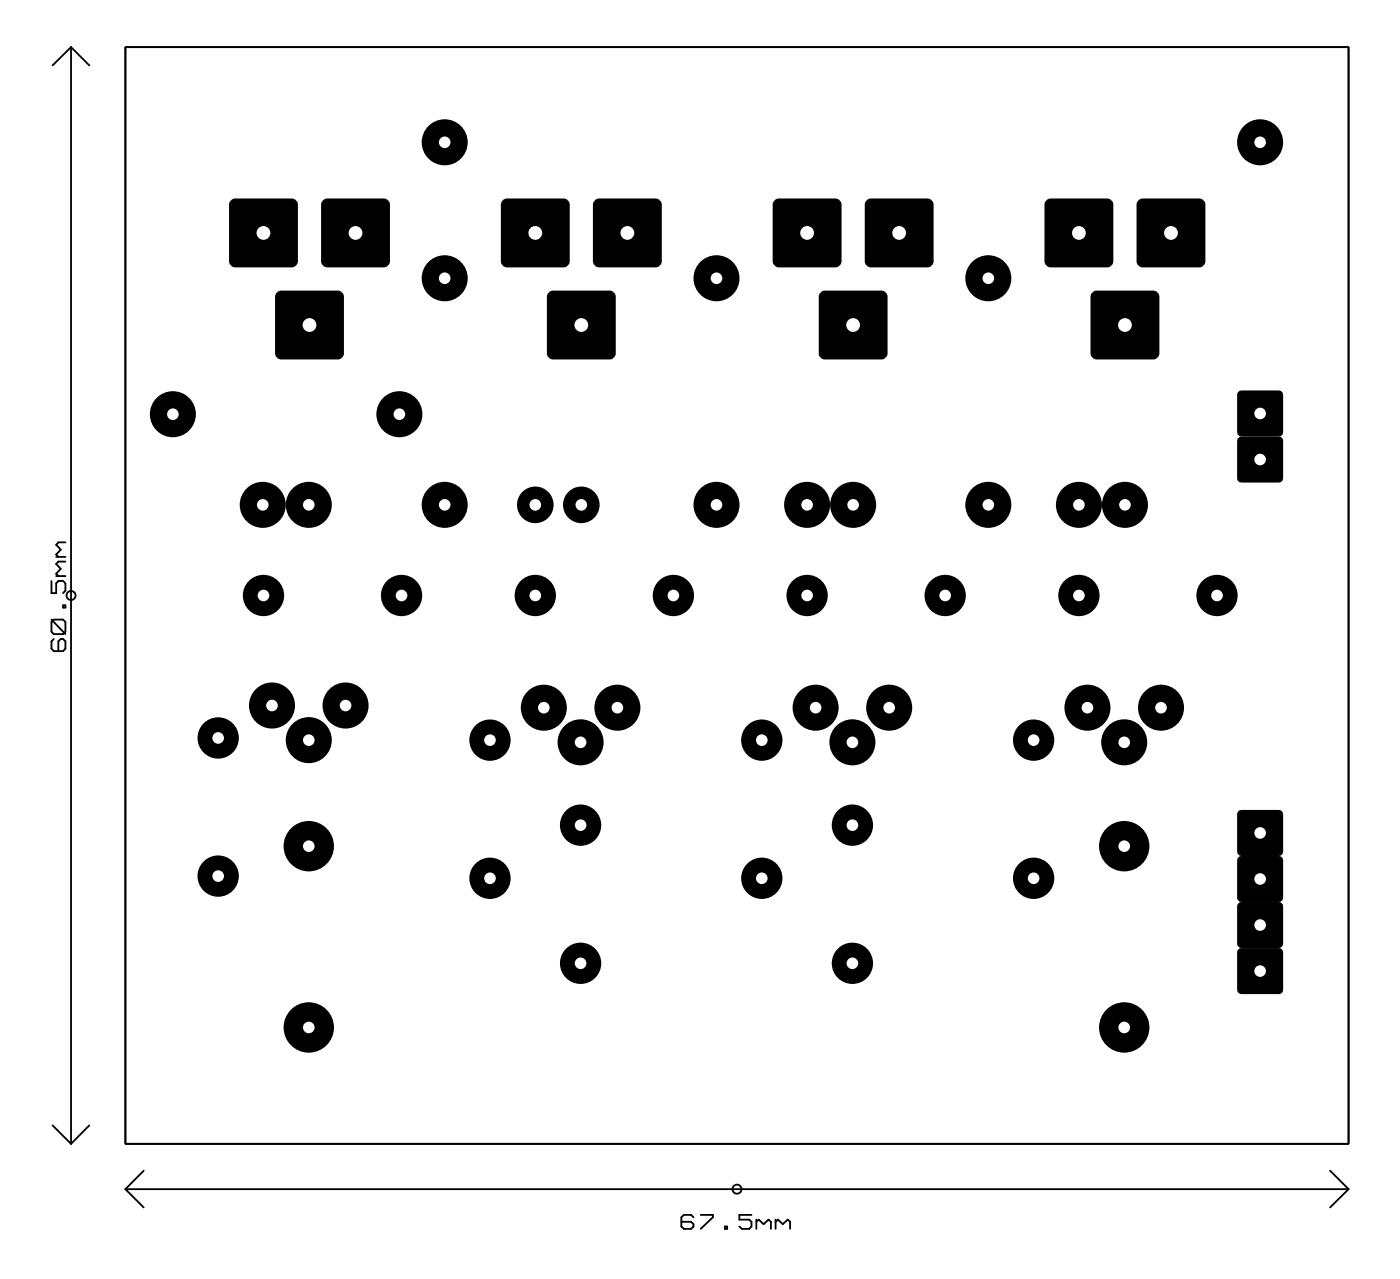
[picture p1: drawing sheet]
<svg xmlns="http://www.w3.org/2000/svg" width="77mm" height="71mm" viewBox="0 0 77 71" stroke-linecap="round" stroke-linejoin="round" font-family="sans-serif">
<g fill="#000">
<path d="M12.7 11.1l.2-.2h3.2a.38 .38 0 0 1 .3 .4v3.1a.38 .38 0 0 1-.3 .3h-3.1a.38 .38 0 0 1-.4-.3v-3.2z" fill-rule="evenodd"/>
<path d="M15.3 16.2l.2-.2h3.1a.38 .38 0 0 1 .4 .4v3a.38 .38 0 0 1-.4 .4h-3a.38 .38 0 0 1-.4-.4v-3.1z" fill-rule="evenodd"/>
<path d="M17.8 11.1l.2-.2h3.1a.38 .38 0 0 1 .4 .4v3.1a.38 .38 0 0 1-.4 .3h-3a.38 .38 0 0 1-.4-.3v-3.2z" fill-rule="evenodd"/>
<path d="M27.7 11.1l.2-.2h3.2a.38 .38 0 0 1 .3 .4v3.1a.38 .38 0 0 1-.3 .3h-3.1a.38 .38 0 0 1-.4-.3v-3.2z" fill-rule="evenodd"/>
<path d="M30.3 16.2l.2-.2h3.1a.38 .38 0 0 1 .4 .4v3a.38 .38 0 0 1-.4 .4h-3a.38 .38 0 0 1-.4-.4v-3.1z" fill-rule="evenodd"/>
<path d="M32.8 11.1l.2-.2h3.1a.38 .38 0 0 1 .4 .4v3.1a.38 .38 0 0 1-.4 .3h-3a.38 .38 0 0 1-.4-.3v-3.2z" fill-rule="evenodd"/>
<path d="M42.7 11.1l.2-.2h3.2a.38 .38 0 0 1 .3 .4v3.1a.38 .38 0 0 1-.3 .3h-3.1a.38 .38 0 0 1-.4-.3v-3.2z" fill-rule="evenodd"/>
<path d="M45.3 16.2l.2-.2h3.1a.38 .38 0 0 1 .4 .4v3a.38 .38 0 0 1-.4 .4h-3a.38 .38 0 0 1-.4-.4v-3.1z" fill-rule="evenodd"/>
<path d="M47.8 11.1l.2-.2h3.1a.38 .38 0 0 1 .4 .4v3.1a.38 .38 0 0 1-.4 .3h-3a.38 .38 0 0 1-.4-.3v-3.2z" fill-rule="evenodd"/>
<path d="M57.7 11.1l.2-.2h3.2a.38 .38 0 0 1 .3 .4v3.1a.38 .38 0 0 1-.3 .3h-3.1a.38 .38 0 0 1-.4-.3v-3.2z" fill-rule="evenodd"/>
<path d="M60.3 16.2l.2-.2h3.1a.38 .38 0 0 1 .4 .4v3a.38 .38 0 0 1-.4 .4h-3a.38 .38 0 0 1-.4-.4v-3.1z" fill-rule="evenodd"/>
<path d="M62.8 11.1l.2-.2h3.1a.38 .38 0 0 1 .4 .4v3.1a.38 .38 0 0 1-.4 .3h-3a.38 .38 0 0 1-.4-.3v-3.2z" fill-rule="evenodd"/>
<path d="M68.3 24.1h.2h2.1h.1l.1 .2v2.1l-.1 .1-.1 .1h-2.1l-.2-.1v-.1v-2.1z" fill-rule="evenodd"/>
<path d="M68.3 21.6l.2-.1h2.1l.1 .1 .1 .2v2l-.1 .2-.1 .1h-2.1l-.2-.1v-.2v-2z" fill-rule="evenodd"/>
<path d="M68.3 44.7h.2h2.1h.1l.1 .2v2.1l-.1 .1-.1 .1h-2.1l-.2-.1v-.1v-2.1z" fill-rule="evenodd"/>
<path d="M68.3 47.3l.2-.1h2.1l.1 .1 .1 .1v2.1l-.1 .2-.1 .1h-2.1l-.2-.1v-.2v-2.1z" fill-rule="evenodd"/>
<path d="M68.3 49.8h.2h2.1h.1l.1 .2v2.1l-.1 .1-.1 .1h-2.1l-.2-.1v-.1v-2.1z" fill-rule="evenodd"/>
<path d="M68.3 52.4l.2-.1h2.1l.1 .1 .1 .1v2.1l-.1 .2h-.1h-2.1h-.2v-.2v-2.1z" fill-rule="evenodd"/>
<circle cx="24.5" cy="15.4" r="1.27"/>
<circle cx="24.5" cy="7.9" r="1.27"/>
<circle cx="39.5" cy="15.4" r="1.27"/>
<circle cx="54.5" cy="15.4" r="1.27"/>
<circle cx="69.5" cy="7.9" r="1.27"/>
<circle cx="9.5" cy="22.9" r="1.27"/>
<circle cx="14.5" cy="27.9" r="1.27"/>
<circle cx="14.5" cy="27.9" r="1.01"/>
<circle cx="14.5" cy="32.9" r="1.14"/>
<circle cx="15" cy="38.9" r="1.27"/>
<circle cx="17" cy="27.9" r="1.27"/>
<circle cx="19.1" cy="38.9" r="1.27"/>
<circle cx="22" cy="22.9" r="1.27"/>
<circle cx="22.2" cy="32.9" r="1.14"/>
<circle cx="24.5" cy="27.9" r="1.27"/>
<circle cx="29.5" cy="32.9" r="1.14"/>
<circle cx="29.5" cy="27.9" r="1.01"/>
<circle cx="30" cy="39" r="1.27"/>
<circle cx="32.1" cy="27.9" r="1.01"/>
<circle cx="34.1" cy="39" r="1.27"/>
<circle cx="37.2" cy="32.9" r="1.14"/>
<circle cx="39.5" cy="27.9" r="1.27"/>
<circle cx="44.5" cy="27.9" r="1.27"/>
<circle cx="44.5" cy="32.9" r="1.14"/>
<circle cx="45" cy="39" r="1.27"/>
<circle cx="47.1" cy="27.9" r="1.27"/>
<circle cx="49.1" cy="39" r="1.27"/>
<circle cx="52.2" cy="32.9" r="1.14"/>
<circle cx="54.5" cy="27.9" r="1.27"/>
<circle cx="59.5" cy="27.9" r="1.27"/>
<circle cx="59.5" cy="32.9" r="1.14"/>
<circle cx="60" cy="39" r="1.27"/>
<circle cx="62.1" cy="27.9" r="1.27"/>
<circle cx="64.1" cy="39" r="1.27"/>
<circle cx="67.2" cy="32.9" r="1.14"/>
<circle cx="12" cy="40.7" r="1.14"/>
<circle cx="12" cy="48.3" r="1.14"/>
<circle cx="17" cy="46.7" r="1.39"/>
<circle cx="17" cy="56.7" r="1.39"/>
<circle cx="17" cy="40.8" r="1.27"/>
<circle cx="27" cy="48.5" r="1.14"/>
<circle cx="27" cy="40.8" r="1.14"/>
<circle cx="32" cy="41" r="1.27"/>
<circle cx="32" cy="45.5" r="1.14"/>
<circle cx="32" cy="53.1" r="1.14"/>
<circle cx="42" cy="48.5" r="1.14"/>
<circle cx="42" cy="40.8" r="1.14"/>
<circle cx="47" cy="41" r="1.27"/>
<circle cx="47" cy="45.5" r="1.14"/>
<circle cx="47" cy="53.1" r="1.14"/>
<circle cx="57" cy="48.5" r="1.14"/>
<circle cx="57" cy="40.8" r="1.14"/>
<circle cx="62" cy="46.7" r="1.39"/>
<circle cx="62" cy="56.7" r="1.39"/>
<circle cx="62" cy="41" r="1.27"/>
</g>
<path d="M6.9 2.6h67.5v60.5h-67.5z" fill="none" stroke="#000" stroke-width=".1"/>
<circle cx="14.5" cy="27.8" r=".32" fill="#fff"/>
<circle cx="17" cy="27.9" r="1.01" fill="#000"/>
<circle cx="17" cy="27.8" r=".32" fill="#fff"/>
<circle cx="15" cy="38.9" r="1.01" fill="#000"/>
<circle cx="15" cy="38.9" r=".32" fill="#fff"/>
<circle cx="17" cy="40.8" r="1.01" fill="#000"/>
<circle cx="17" cy="40.8" r=".32" fill="#fff"/>
<circle cx="19.1" cy="38.9" r="1.01" fill="#000"/>
<circle cx="19.1" cy="38.9" r=".32" fill="#fff"/>
<circle cx="14.5" cy="32.9" r=".89" fill="#000"/>
<circle cx="14.5" cy="32.8" r=".32" fill="#fff"/>
<circle cx="22.2" cy="32.9" r=".89" fill="#000"/>
<circle cx="22.2" cy="32.8" r=".32" fill="#fff"/>
<circle cx="12" cy="48.3" r=".89" fill="#000"/>
<circle cx="12" cy="48.3" r=".32" fill="#fff"/>
<circle cx="12" cy="40.7" r=".89" fill="#000"/>
<circle cx="12" cy="40.7" r=".32" fill="#fff"/>
<circle cx="17" cy="56.7" r="1.14" fill="#000"/>
<circle cx="17" cy="56.7" r=".32" fill="#fff"/>
<circle cx="17" cy="46.7" r="1.14" fill="#000"/>
<circle cx="17" cy="46.7" r=".32" fill="#fff"/>
<path d="M13 11.3h3.1v3.1h-3.1z" fill="#000"/>
<circle cx="14.5" cy="12.8" r=".38" fill="#fff"/>
<path d="M15.6 16.4h3v3h-3z" fill="#000"/>
<circle cx="17.1" cy="17.9" r=".38" fill="#fff"/>
<path d="M18.1 11.3h3v3.1h-3z" fill="#000"/>
<circle cx="19.6" cy="12.8" r=".38" fill="#fff"/>
<path d="M28 11.3h3.1v3.1h-3.1z" fill="#000"/>
<circle cx="29.5" cy="12.8" r=".38" fill="#fff"/>
<path d="M30.6 16.4h3v3h-3z" fill="#000"/>
<circle cx="32.1" cy="17.9" r=".38" fill="#fff"/>
<path d="M33.1 11.3h3v3.1h-3z" fill="#000"/>
<circle cx="34.6" cy="12.8" r=".38" fill="#fff"/>
<path d="M43 11.3h3.1v3.1h-3.1z" fill="#000"/>
<circle cx="44.5" cy="12.8" r=".38" fill="#fff"/>
<path d="M45.6 16.4h3v3h-3z" fill="#000"/>
<circle cx="47.1" cy="17.9" r=".38" fill="#fff"/>
<path d="M48.1 11.3h3v3.1h-3z" fill="#000"/>
<circle cx="49.6" cy="12.8" r=".38" fill="#fff"/>
<path d="M58 11.3h3.1v3.1h-3.1z" fill="#000"/>
<circle cx="59.5" cy="12.8" r=".38" fill="#fff"/>
<path d="M60.6 16.4h3v3h-3z" fill="#000"/>
<circle cx="62.1" cy="17.9" r=".38" fill="#fff"/>
<path d="M63.1 11.3h3v3.1h-3z" fill="#000"/>
<circle cx="64.6" cy="12.8" r=".38" fill="#fff"/>
<circle cx="29.5" cy="27.9" r=".76" fill="#000"/>
<circle cx="29.5" cy="27.8" r=".32" fill="#fff"/>
<circle cx="32.1" cy="27.9" r=".76" fill="#000"/>
<circle cx="32.1" cy="27.8" r=".32" fill="#fff"/>
<circle cx="30" cy="39" r="1.01" fill="#000"/>
<circle cx="30" cy="39" r=".32" fill="#fff"/>
<circle cx="32" cy="41" r="1.01" fill="#000"/>
<circle cx="32" cy="41" r=".32" fill="#fff"/>
<circle cx="34.1" cy="39" r="1.01" fill="#000"/>
<circle cx="34.1" cy="39" r=".32" fill="#fff"/>
<circle cx="29.5" cy="32.9" r=".89" fill="#000"/>
<circle cx="29.5" cy="32.8" r=".32" fill="#fff"/>
<circle cx="37.2" cy="32.9" r=".89" fill="#000"/>
<circle cx="37.2" cy="32.8" r=".32" fill="#fff"/>
<circle cx="32" cy="53.1" r=".89" fill="#000"/>
<circle cx="32" cy="53.1" r=".32" fill="#fff"/>
<circle cx="32" cy="45.5" r=".89" fill="#000"/>
<circle cx="32" cy="45.5" r=".32" fill="#fff"/>
<circle cx="27" cy="48.5" r=".89" fill="#000"/>
<circle cx="27" cy="48.4" r=".32" fill="#fff"/>
<circle cx="27" cy="40.8" r=".89" fill="#000"/>
<circle cx="27" cy="40.8" r=".32" fill="#fff"/>
<circle cx="44.5" cy="27.9" r="1.01" fill="#000"/>
<circle cx="44.5" cy="27.8" r=".32" fill="#fff"/>
<circle cx="47.1" cy="27.9" r="1.01" fill="#000"/>
<circle cx="47.1" cy="27.8" r=".32" fill="#fff"/>
<circle cx="44.5" cy="32.9" r=".89" fill="#000"/>
<circle cx="44.5" cy="32.8" r=".32" fill="#fff"/>
<circle cx="52.2" cy="32.9" r=".89" fill="#000"/>
<circle cx="52.2" cy="32.8" r=".32" fill="#fff"/>
<circle cx="45" cy="39" r="1.01" fill="#000"/>
<circle cx="45" cy="39" r=".32" fill="#fff"/>
<circle cx="47" cy="41" r="1.01" fill="#000"/>
<circle cx="47" cy="41" r=".32" fill="#fff"/>
<circle cx="49.1" cy="39" r="1.01" fill="#000"/>
<circle cx="49.1" cy="39" r=".32" fill="#fff"/>
<circle cx="47" cy="53.1" r=".89" fill="#000"/>
<circle cx="47" cy="53.1" r=".32" fill="#fff"/>
<circle cx="47" cy="45.5" r=".89" fill="#000"/>
<circle cx="47" cy="45.5" r=".32" fill="#fff"/>
<circle cx="59.5" cy="27.9" r="1.01" fill="#000"/>
<circle cx="59.5" cy="27.8" r=".32" fill="#fff"/>
<circle cx="62.1" cy="27.9" r="1.01" fill="#000"/>
<circle cx="62.1" cy="27.8" r=".32" fill="#fff"/>
<circle cx="60" cy="39" r="1.01" fill="#000"/>
<circle cx="60" cy="39" r=".32" fill="#fff"/>
<circle cx="62" cy="41" r="1.01" fill="#000"/>
<circle cx="62" cy="41" r=".32" fill="#fff"/>
<circle cx="64.1" cy="39" r="1.01" fill="#000"/>
<circle cx="64.1" cy="39" r=".32" fill="#fff"/>
<circle cx="42" cy="48.5" r=".89" fill="#000"/>
<circle cx="42" cy="48.4" r=".32" fill="#fff"/>
<circle cx="42" cy="40.8" r=".89" fill="#000"/>
<circle cx="42" cy="40.8" r=".32" fill="#fff"/>
<circle cx="62" cy="56.7" r="1.14" fill="#000"/>
<circle cx="62" cy="56.7" r=".32" fill="#fff"/>
<circle cx="62" cy="46.7" r="1.14" fill="#000"/>
<circle cx="62" cy="46.7" r=".32" fill="#fff"/>
<circle cx="59.5" cy="32.9" r=".89" fill="#000"/>
<circle cx="59.5" cy="32.8" r=".32" fill="#fff"/>
<circle cx="67.2" cy="32.9" r=".89" fill="#000"/>
<circle cx="67.2" cy="32.8" r=".32" fill="#fff"/>
<circle cx="57" cy="48.5" r=".89" fill="#000"/>
<circle cx="57" cy="48.4" r=".32" fill="#fff"/>
<circle cx="57" cy="40.8" r=".89" fill="#000"/>
<circle cx="57" cy="40.8" r=".32" fill="#fff"/>
<circle cx="24.5" cy="27.9" r="1.01" fill="#000"/>
<circle cx="24.5" cy="27.8" r=".32" fill="#fff"/>
<circle cx="24.5" cy="15.4" r="1.01" fill="#000"/>
<circle cx="24.5" cy="15.3" r=".32" fill="#fff"/>
<circle cx="39.5" cy="27.9" r="1.01" fill="#000"/>
<circle cx="39.5" cy="27.8" r=".32" fill="#fff"/>
<circle cx="39.5" cy="15.4" r="1.01" fill="#000"/>
<circle cx="39.5" cy="15.3" r=".32" fill="#fff"/>
<circle cx="54.5" cy="27.9" r="1.01" fill="#000"/>
<circle cx="54.5" cy="27.8" r=".32" fill="#fff"/>
<circle cx="54.5" cy="15.4" r="1.01" fill="#000"/>
<circle cx="54.5" cy="15.3" r=".32" fill="#fff"/>
<circle cx="9.5" cy="22.9" r="1.01" fill="#000"/>
<circle cx="9.5" cy="22.8" r=".32" fill="#fff"/>
<circle cx="22" cy="22.9" r="1.01" fill="#000"/>
<circle cx="22" cy="22.8" r=".32" fill="#fff"/>
<path d="M68.5 24.3h2v2.1h-2z" fill="#000"/>
<circle cx="69.5" cy="25.3" r=".32" fill="#fff"/>
<path d="M68.5 21.8h2v2h-2z" fill="#000"/>
<circle cx="69.5" cy="22.8" r=".32" fill="#fff"/>
<circle cx="24.5" cy="7.9" r="1.01" fill="#000"/>
<circle cx="24.5" cy="7.8" r=".32" fill="#fff"/>
<circle cx="69.5" cy="7.9" r="1.01" fill="#000"/>
<circle cx="69.5" cy="7.8" r=".32" fill="#fff"/>
<path d="M68.5 44.9h2v2.1h-2z" fill="#000"/>
<circle cx="69.5" cy="45.9" r=".32" fill="#fff"/>
<path d="M68.5 47.5h2v2h-2z" fill="#000"/>
<circle cx="69.5" cy="48.5" r=".32" fill="#fff"/>
<path d="M68.5 50h2v2h-2z" fill="#000"/>
<circle cx="69.5" cy="51" r=".32" fill="#fff"/>
<path d="M68.5 52.6h2v2h-2z" fill="#000"/>
<circle cx="69.5" cy="53.6" r=".32" fill="#fff"/>
<g fill="none" stroke="#000" stroke-width=".1">
<path d="M3.9 2.6v60.5M3.9 2.6l-1 1M3.9 2.6l1 1M6.9 2.6h67.5v60.5h-67.5zM2.8 32v.7h.3v-.5l.1-.2h.3l.1 .2v.4l-.1 .1M2.8 34.2l.8 .8M3 35.2l-.2 .2v.4l.2 .1h.5l.1-.1v-.4l-.1-.2-.3 .2v.5M3 34.2h.5l.1 .1v.5l-.1 .2h-.5l-.2-.2v-.5zM3.1 31.8h.5M3.1 30.7h.5M3.5 33.4h.1v.1h-.1zM3.6 31h-.4l-.1 .1 .2 .3-.2 .2 .1 .2"/>
<path d="M3.6 29.9h-.4l-.1 .1 .2 .3-.2 .3 .1 .1M2.9 62.1l1 1M4.9 62.1l-1 1M6.9 65.6h67.5M6.9 65.6l1 1M7.9 64.6l-1 1M38.3 67.1l-.2-.1h-.4l-.1 .1v.6l.1 .1h.4l.2-.1-.2-.3h-.5M38.7 67h.6v.1l-.6 .7M40 67.7h.1v.1h-.1zM41.5 67h-.7v.3h.5l.2 .1v.3l-.2 .1h-.4l-.1-.1M41.7 67.3v.5M41.7 67.4l.2-.1 .2 .2 .3-.2 .1 .1v.4"/>
<path d="M42.8 67.3v.5M42.8 67.4l.1-.1 .3 .2 .3-.2 .1 .1v.4M73.4 64.6l1 1M74.4 65.6l-1 1"/>
<circle cx="3.9" cy="32.8" r=".25"/>
<circle cx="40.7" cy="65.6" r=".25"/>
</g>
</svg>
